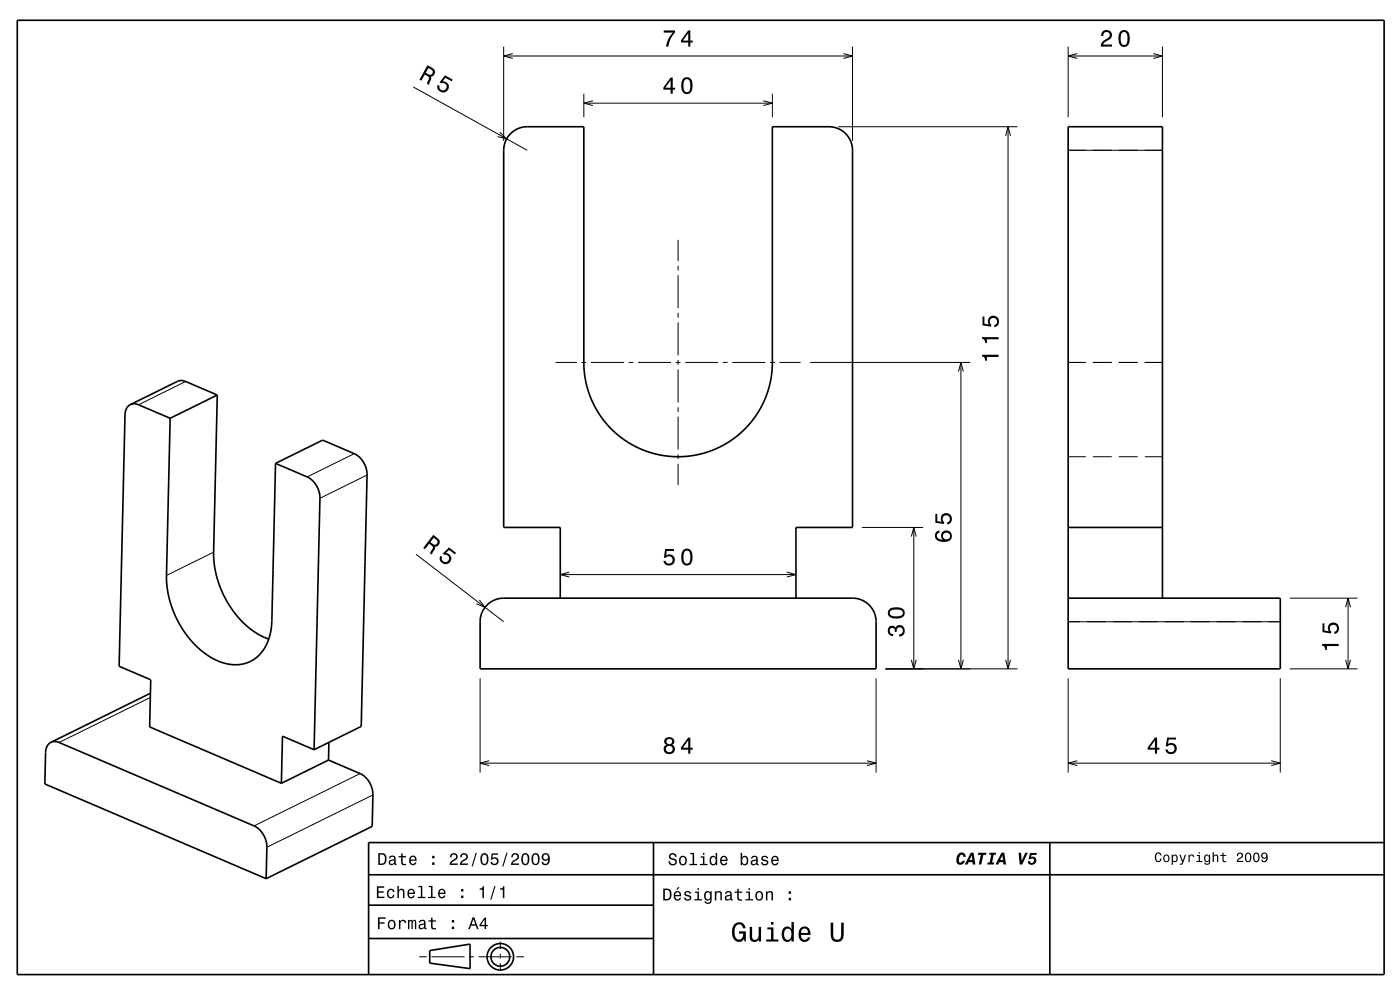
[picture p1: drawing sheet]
<svg xmlns="http://www.w3.org/2000/svg" width="297mm" height="210mm" viewBox="0 0 297 210" stroke-linecap="round" stroke-linejoin="round" font-family="sans-serif">
<g fill="none" stroke="#000" stroke-width=".21">
<path d="M87.7 18.4l24.2 13.5M106.9 9.9v20M106.9 11.9h74M108.8 11.4l-1.9 .5 1.9 .5M123.9 19.9v5M163.9 19.9v5M178.9 11.4l2 .5-2 .5M180.9 9.9v20M226.6 9.9v15M226.6 11.9h20M228.5 11.4l-1.9 .5 1.9 .5M244.7 11.4l1.9 .5-1.9 .5"/>
<path d="M246.6 9.9v15M106 28.1l1.5 1.4-2-.5M123.9 21.9h40M125.8 21.4l-1.9 .5 1.9 .5M161.9 21.4l2 .5-2 .5M177.9 26.9h38M213.3 28.8l.6-1.9 .5 1.9M213.9 26.9v115M226.6 31.9h20M143.9 50.9v4.5M143.9 56.4v1M143.9 58.4v7"/>
<path d="M117.9 76.9h4.5M123.4 76.9h1M125.4 76.9h7M133.4 76.9h1M135.4 76.9h7M143.4 76.9h1M143.9 66.4v1M143.9 68.4v7M143.9 76.4v1M143.9 78.4v7M145.4 76.9h7M153.4 76.9h1"/>
<path d="M155.4 76.9h7M163.4 76.9h1M165.4 76.9h4.5M171.9 76.9h34M203.3 78.8l.6-1.9 .5 1.9M203.9 76.9v65M226.6 76.9h3.8M231.9 76.9h4M237.4 76.9h4M242.9 76.9h3.7M39.4 80.9l-10 5M75.2 96.2l-10 5"/>
<path d="M143.9 86.4v1M143.9 88.4v7M143.9 96.4v1M143.9 98.4v4.5M226.6 96.9h3.8M231.9 96.9h4M237.4 96.9h4M242.9 96.9h3.7M45.3 117.1l-10 5M77.9 100.8l-10 4.9M88.2 117.6l18.7 14.3M182.9 111.9h13"/>
<path d="M193.3 113.8l.6-1.9 .5 1.9M193.9 111.9v30M101.7 127.2l1.2 1.6-1.9-.7M118.9 121.9h50M120.8 121.4l-1.9 .5 1.9 .5M166.9 121.4l2 .5-2 .5M193.3 140l.6 1.9 .5-1.9M203.3 140l.6 1.9 .5-1.9M213.3 140l.6 1.9 .5-1.9M226.6 131.9h45M273.6 126.9h14.4M285.5 128.8l.5-1.9 .5 1.9"/>
<path d="M285.5 140l.5 1.9 .5-1.9M286 126.9v15M31.9 147.9l-19.4 9.6M101.9 143.9v20M185.9 143.9v20M187.9 141.9h28M226.6 143.9v20M271.6 143.9v20M273.6 141.9h14.4M76.4 164.1l-22.5 11.1M79.1 168.6l-22.5 11.1M101.9 161.9h84"/>
<path d="M103.8 161.4l-1.9 .5 1.9 .5M183.9 161.4l2 .5-2 .5M226.6 161.9h45M228.5 161.4l-1.9 .5 1.9 .5M269.7 161.4l1.9 .5-1.9 .5M106.1 199.7v1.6M88.9 203h1.6M91.5 203h7M99.5 203h1M101.5 203h7M106.1 202.3v1M106.1 204.3v1.6"/>
<path d="M109.5 203h1.7"/>
</g>
<g fill="none" stroke="#000" stroke-width=".35">
<path d="M3.7 4.3h289.9v202.4h-289.9zM27.7 85.8l.6-.1 .9 .1 6.9 2.9M27.7 85.8l-.8 .7-.4 1.4-1.2 53.4 6.7 2.9-.3 10 28 12M36.1 88.7l-.8 33.8 .1 1.8 .4 2.2 .7 2.5 1.1 2.6 1.3 2.1 1.5 2 1.6 1.7 1.9 1.5 2.1 1.2 1.9 .6 1.6 .3h1.4l1.6-.4 1.4-.7 1.1-1 1-1.2 .9-1.7 .4-1.5 .4-2.9 .8-33.3M46.1 83.8l-6.7-2.9-1.1-.2-.7 .2-9.9 4.9M46.1 83.8l-.8 33.8 .4 3.7 .8 2.6 .9 2.3 1.1 1.9 1.4 2.1 1.7 1.9 1.8 1.5 1.6 1.1 2 .9M46.1 83.8l-10 4.9M58.5 98.3l6.7 2.9a5.1 5.1 0 0 1 2.7 4.5l-1.3 53.3M58.5 98.3l9.9-4.9 6.8 2.8a5.1 5.1 0 0 1 2.7 4.6l-1.3 53.3-10 4.9M226.6 111.9h20M103.3 128.4a5 5 0 0 1 3.6-1.5h74a5 5 0 0 1 5 5v10h-84v-10a5 5 0 0 1 1.4-3.5zM118.9 126.9v-15h-12v-80a5 5 0 0 1 5-5h12v50.7l.5 4 1.2 3.5 1.2 2.2 1.8 2.5 2.2 2.3 2.2 1.6 2.5 1.3 2.8 1.1 2.9 .6 2.7 .2 2.8-.2 2.9-.7 2.8-1 2.4-1.4 2.4-1.8 1.7-1.8 1.8-2.4 1.3-2.4 1.3-3.5 .5-4 .1-50.8h12a5 5 0 0 1 5 5v80h-12v15"/>
<path d="M226.6 126.9h45v15h-45v-115h20v100M10.8 157.5l.8-.2 .9 .2 41.4 17.7a5.1 5.1 0 0 1 2.7 4.5l-.1 6.7M10.8 157.5l-.7 .7-.4 1.1-.2 7 47 20.1M31.9 147.1l-21.1 10.4M66.6 159l-6.7-2.8-.2 10M69.8 157.5l-.1 3.7M69.7 161.2l6.7 2.9a5.1 5.1 0 0 1 2.7 4.5l-.1 6.7-22.5 11.1M69.7 161.2l-10 5M138.6 178.7v28M222.7 178.7v28M293.6 178.7h-215.4v28M78.2 192h60.4"/>
<path d="M78.2 185.6h215.4M78.2 199.1h60.4M91.2 201.6l8.5-1.3v5.2l-8.5-1.2z"/>
<circle cx="106.1" cy="203" r="2.81"/>
<circle cx="106.1" cy="203" r="1.99"/>
</g>
<g fill="#000">
<path d="M90.7 13.8l-1.7 3.1 .4 .2 .7-1.3a1.09 1.09 0 0 1 .9 .8l-.4 1.2 .4 .2 .5-1.4-.1-.3a.97 .97 0 0 0 .9-.8 .97 .97 0 0 0-.6-1.1zM90.9 14.4a1.09 1.09 0 0 1 .9 .9 .6 .6 0 0 1-.4 .5 .6 .6 0 0 1-.6-.1l-.5-.2z" fill-rule="evenodd"/>
<path d="M94.4 16l1.6 .9-.2 .4-1.3-.8-.6 .8a1.21 1.21 0 0 1 1.3 1.3 1.21 1.21 0 0 1-1.5 1 1.21 1.21 0 0 1-.9-1.6l.5 .2a.8 .8 0 0 0 .8 .9 .8 .8 0 0 0 .7-1 .8 .8 0 0 0-1.2-.4l-.3-.2z" fill-rule="evenodd"/>
<path d="M140.8 6.5v.4h1.9a5.2 5.2 0 0 0-1.4 3h.5a5.3 5.3 0 0 1 1.4-3v-.4zM146 6.5l-1.5 2.1v.4h1.5v.9h.5v-.9h.5v-.4h-.5v-2.1zM146 7v1.6h-1.1z" fill-rule="evenodd"/>
<path d="M142.3 16.5l-1.6 2.1v.4h1.6v.9h.4v-.9h.5v-.4h-.5v-2.1zM142.3 17v1.6h-1.2zM144.8 16.8a2.67 2.67 0 0 0 .4 3.1 1.14 1.14 0 0 0 1.7-.9 2.31 2.31 0 0 0-.7-2.5l-.5-.1-.5 .1zM145.4 16.9h.7a2.37 2.37 0 0 1 0 2.6h-.7a2.38 2.38 0 0 1 0-2.6z" fill-rule="evenodd"/>
<path d="M233.9 6.7l-.3 .9h.4a.7 .7 0 0 1 .6-.8 .7 .7 0 0 1 .8 .5 .7 .7 0 0 1-.5 .8 1.8 1.8 0 0 0-1.4 1.8h2.4v-.5h-1.9a2.23 2.23 0 0 1 1.5-1.1 1.13 1.13 0 0 0 .1-1.7 1.13 1.13 0 0 0-1.7 .1zM237.6 6.8a2.68 2.68 0 0 0 .3 3.1 1.14 1.14 0 0 0 1.7-.9 2.31 2.31 0 0 0-.6-2.5l-.5-.1-.6 .1zM238.1 6.9h.7a2.38 2.38 0 0 1 0 2.6h-.7a2.37 2.37 0 0 1 0-2.6z" fill-rule="evenodd"/>
<path d="M208.3 75.3v.3a.77 .77 0 0 1 .7 .9h.4v-.8h2.5v-.4zM208.3 71.5v.4a.77 .77 0 0 1 .7 .9h.4v-.8h2.5v-.5zM208.4 67.1v1.9l1.9 .3v-.4a.79 .79 0 0 1-.2-1.2 .79 .79 0 0 1 1.2 0 .79 .79 0 0 1-.1 1.2h-.3v.5a1.21 1.21 0 0 0 1.1-1.5 1.21 1.21 0 0 0-1.6-.8 1.21 1.21 0 0 0-.6 1.7l-1-.1v-1.6z" fill-rule="evenodd"/>
<path d="M91.9 113.4l-2.1 2.8 .4 .3 .9-1.2a.84 .84 0 0 1 .6 1.2l-.5 .8 .4 .4 .7-1.4-.1-.4a.97 .97 0 0 0 1-.6 .97 .97 0 0 0-.4-1.1zM92 114.1a1.09 1.09 0 0 1 .8 1 .61 .61 0 0 1-.4 .4 .61 .61 0 0 1-.7-.2l-.4-.3z" fill-rule="evenodd"/>
<path d="M93.4 117.9l.4 .3a.79 .79 0 0 0 .5 1 .79 .79 0 0 0 1-.6 .79 .79 0 0 0-.7-.9h-.4l-.3-.3 1.4-1.3 1.4 1.2-.2 .3-1.2-.9-.7 .6a1.21 1.21 0 0 1 1 1.5 1.21 1.21 0 0 1-1.6 .8 1.21 1.21 0 0 1-.6-1.7z" fill-rule="evenodd"/>
<path d="M141.1 116.5l-.3 1.8h.4a.8 .8 0 0 1 1.3-.2 .8 .8 0 0 1-.1 1.2 .8 .8 0 0 1-1.2-.3h-.5a1.21 1.21 0 0 0 1.5 1 1.21 1.21 0 0 0 .9-1.6 1.21 1.21 0 0 0-1.8-.6l.1-.9h1.6v-.4zM144.8 116.8a2.66 2.66 0 0 0 .4 3.1 1.14 1.14 0 0 0 1.7-.9 2.31 2.31 0 0 0-.7-2.5l-.5-.1-.5 .1zM145.4 116.9h.7a2.37 2.37 0 0 1 0 2.6h-.7a2.38 2.38 0 0 1 0-2.6z" fill-rule="evenodd"/>
<path d="M198.6 112.9a1.33 1.33 0 0 0-.1 1.4 1.33 1.33 0 0 0 1.4 .6 1.63 1.63 0 0 0 2.1-1.2 1.15 1.15 0 0 0-1.6-1.1 1.15 1.15 0 0 0-.4 1.9 1.02 1.02 0 0 1-1.3-.9 .58 .58 0 0 1 .6-.6v-.5zM200.1 113.7a.75 .75 0 0 1 1.5 0 .75 .75 0 0 1-1.5 0zM198.4 109v1.9l1.9 .3v-.4a.8 .8 0 0 1-.2-1.3 .8 .8 0 0 1 1.2 .1 .8 .8 0 0 1-.4 1.2v.5a1.21 1.21 0 0 0 1.1-1.5 1.21 1.21 0 0 0-1.7-.9 1.21 1.21 0 0 0-.5 1.8l-1-.2v-1.5z" fill-rule="evenodd"/>
<path d="M188.6 133a1.17 1.17 0 0 0-.2 1.3 1.17 1.17 0 0 0 1.1 .6v-.4a.62 .62 0 0 1-.8-.3 .62 .62 0 0 1 .3-.8 .62 .62 0 0 1 .8 .2v.5h.4a.72 .72 0 0 1 .5-1 .72 .72 0 0 1 .9 .5 .72 .72 0 0 1-.5 .9l-.3 .1v.4a1.18 1.18 0 0 0 1.1-1.5 1.18 1.18 0 0 0-1.8-.6l-.1 .2a.86 .86 0 0 0-1.4-.1zM188.8 129.1a1.13 1.13 0 0 0-.4 1.2 1.13 1.13 0 0 0 1 .9 2.29 2.29 0 0 0 2.4-.7 1.14 1.14 0 0 0-.9-1.6 2.86 2.86 0 0 0-2.1 .2zM188.8 129.7a2.37 2.37 0 0 1 2.7 0v.7a2.37 2.37 0 0 1-2.7 0z" fill-rule="evenodd"/>
<path d="M280.5 136.6v.3a.77 .77 0 0 1 .6 1h.4v-.8h2.5v-.5zM280.6 132.2v1.9l1.8 .3v-.4a.79 .79 0 0 1-.2-1.2 .79 .79 0 0 1 1.2 0 .79 .79 0 0 1-.1 1.1l-.2 .1v.5a1.21 1.21 0 0 0 1-1.5 1.21 1.21 0 0 0-1.6-.8 1.21 1.21 0 0 0-.6 1.7l-.9-.1v-1.6z" fill-rule="evenodd"/>
<path d="M141.2 156.6a.83 .83 0 0 0 .2 1.4 1.11 1.11 0 0 0-.5 1.5 1.11 1.11 0 0 0 1.6 .4 1.03 1.03 0 0 0 .7-.9 1.03 1.03 0 0 0-.6-1 .88 .88 0 0 0 .4-1.1 .88 .88 0 0 0-1-.5zM141.3 158.9a.71 .71 0 0 1 1.4 0 .71 .71 0 0 1-1.4 0zM141.4 157.3a.6 .6 0 0 1 1.2 0 .6 .6 0 0 1-1.2 0zM146 156.5l-1.5 2.1v.4h1.5v.9h.5v-.9h.5v-.4h-.5v-2.1zM146 157v1.6h-1.1z" fill-rule="evenodd"/>
<path d="M245 156.5l-1.5 2.1v.4h1.5v.9h.5v-.9h.5v-.4h-.5v-2.1zM245 157v1.6h-1.1zM247.6 156.5l-.3 1.8h.4a.79 .79 0 0 1 1.2-.2 .79 .79 0 0 1 0 1.2 .79 .79 0 0 1-1.1-.1l-.1-.2h-.5a1.21 1.21 0 0 0 1.5 1 1.21 1.21 0 0 0 .8-1.6 1.21 1.21 0 0 0-1.7-.6l.1-.9h1.6v-.4z" fill-rule="evenodd"/>
<path d="M80 188v2.5h1.5v-.3h-1.2v-.8h1.1v-.3h-1.1v-.8h1.2v-.3zM82.3 188.8a1.04 1.04 0 0 0-.2 1.2 1.04 1.04 0 0 0 1.1 .5l.4-.4 .1-.3h-.3l-.3 .5a.73 .73 0 0 1-.7-.8 .73 .73 0 0 1 .7-.7l.3 .4h.3a.78 .78 0 0 0-.6-.7 .78 .78 0 0 0-.8 .3zM84.3 187.9v2.6h.3v-1.1a.45 .45 0 0 1 .3-.6 .45 .45 0 0 1 .6 .3v1.4h.3v-1.3a.63 .63 0 0 0-.4-.7 .63 .63 0 0 0-.8 .4v-1zM86.6 188.8a1.04 1.04 0 0 0-.1 1.1 1.04 1.04 0 0 0 1 .6l.5-.5h-.3l-.5 .3a.54 .54 0 0 1-.5-.7h1.3a.83 .83 0 0 0-.3-.9 .83 .83 0 0 0-1.1 .1zM86.9 188.9l.1-.1a.48 .48 0 0 1 .5 .1 .48 .48 0 0 1 .2 .5h-1zM88.8 187.9v.3h.5v2h-.7v.3h1.6v-.3h-.6v-2.3zM90.9 187.9v.3h.5v2h-.6v.3h1.6v-.3h-.6v-2.3zM93.1 188.8a1.04 1.04 0 0 0-.1 1.1 1.04 1.04 0 0 0 1 .6l.5-.5h-.3l-.4 .3a.54 .54 0 0 1-.5-.7h1.2a.83 .83 0 0 0-.3-.9 .83 .83 0 0 0-1.1 .1zM93.4 188.9l.1-.1a.47 .47 0 0 1 .5 .1 .47 .47 0 0 1 .2 .5h-.9zM97.8 190v.5h.5v-.5zM97.8 188.6v.5h.5v-.5zM101.7 188.5v.2h.6v1.8h.4v-2.5h-.3a.55 .55 0 0 1-.7 .5zM104.9 187.9l-.9 2.9h.3l.8-2.9zM106.1 188.5v.2h.6v1.8h.3v-2.5h-.2a.55 .55 0 0 1-.7 .5z" fill-rule="evenodd"/>
<path d="M80.2 194.6v2.5h.3v-1.2h1.1v-.3h-1.1v-.7h1.3v-.3zM82.5 195.4a1.04 1.04 0 0 0-.2 1.2 1.04 1.04 0 0 0 1.1 .5 1.04 1.04 0 0 0 .5-1.3 1.04 1.04 0 0 0-1.2-.6zM82.7 195.6a.48 .48 0 0 1 .5-.2 .48 .48 0 0 1 .4 .4 .66 .66 0 0 1 0 .8 .66 .66 0 0 1-.7 .2 .97 .97 0 0 1-.2-1.2zM84.6 195.2v1.9h.3v-1.1a.47 .47 0 0 1 .3-.6 .47 .47 0 0 1 .6 .2v.2h.3a.64 .64 0 0 0-.4-.7 .64 .64 0 0 0-.8 .4v-.3zM86.6 195.2v1.9h.2v-1.3l.2-.4h.2l.1 .2v1.5h.3v-1.5l.2-.3 .2 .4v1.4h.3v-1.3a.5 .5 0 0 0-.4-.7l-.4 .3-.3-.3-.4 .3v-.2zM89.1 195.3l-.2 .4h.3a.39 .39 0 0 1 .4-.4 .39 .39 0 0 1 .3 .6h-.1a.65 .65 0 0 0-1 .4 .65 .65 0 0 0 .6 .8l.6-.3 .1 .3h.4v-.2l-.2-.1v-1.1a.72 .72 0 0 0-.5-.6 .72 .72 0 0 0-.7 .2zM89.2 196.3l.8-.2a.55 .55 0 0 1-.2 .6 .55 .55 0 0 1-.6 .1zM91.4 194.7v.5h-.5v.3h.5l.1 1.3a.75 .75 0 0 0 1 .3v-.2a.49 .49 0 0 1-.7-.3v-1.1h.7v-.3h-.7v-.5zM95.9 196.6v.5h.5v-.5zM95.9 195.2v.5h.5v-.5zM100.3 194.6l-1 2.5h.4l.2-.7h1l.3 .7h.3l-.9-2.5zM100.4 194.9l.4 1.1h-.7zM102.8 194.6l-1.1 1.6v.3h1.1v.6h.3v-.6h.4v-.3h-.4v-1.6zM102.8 195.1v1.1h-.8z" fill-rule="evenodd"/>
<path d="M80.2 181v2.5h.9a1.37 1.37 0 0 0 .7-2.2 1.56 1.56 0 0 0-1.6-.3zM80.6 181.3a.98 .98 0 0 1 1.1 .7 .98 .98 0 0 1-.6 1.2h-.5zM82.7 181.6l-.2 .5h.3a.39 .39 0 0 1 .5-.4 .39 .39 0 0 1 .3 .6h-.2a.65 .65 0 0 0-.9 .4 .65 .65 0 0 0 .5 .8l.7-.3v.2l.4 .1v-.3h-.1l-.1-1.1a.72 .72 0 0 0-.4-.6 .72 .72 0 0 0-.8 .1zM82.8 182.7l.8-.2a.55 .55 0 0 1-.1 .6 .55 .55 0 0 1-.7 .1zM85.1 181v.6h-.5v.3h.5v1.3a.75 .75 0 0 0 1 .3v-.3a.49 .49 0 0 1-.7-.2v-1.1h.7v-.3h-.7v-.6zM87 181.7a1.04 1.04 0 0 0-.2 1.2 1.04 1.04 0 0 0 1.1 .6l.5-.6h-.4l-.4 .4a.54 .54 0 0 1-.5-.7h1.3a.83 .83 0 0 0-.4-1 .83 .83 0 0 0-1 .1zM87.3 181.9l.1-.1a.47 .47 0 0 1 .5 .1 .47 .47 0 0 1 .2 .4h-1zM91.7 182.9v.6h.5v-.6zM91.7 181.5v.6h.5v-.6zM95.7 181.2l-.3 .7h.4a.5 .5 0 0 1 .3-.6 .5 .5 0 0 1 .6 .3 .5 .5 0 0 1-.3 .6l-.2 .1a1.18 1.18 0 0 0-.8 1.2h1.7v-.3h-1.4l.7-.6a.83 .83 0 0 0 .6-1.2 .83 .83 0 0 0-1.3-.2zM97.8 181.2l-.2 .7h.3a.5 .5 0 0 1 .4-.6 .5 .5 0 0 1 .6 .3 .5 .5 0 0 1-.3 .6l-.2 .1a1.17 1.17 0 0 0-.8 1.2h1.7v-.3h-1.4l.6-.6a.83 .83 0 0 0 .7-1.2 .83 .83 0 0 0-1.4-.2zM100.9 180.9l-.9 2.9h.3l.9-2.9zM102.1 181.3a1.44 1.44 0 0 0 .7 2.2 1.45 1.45 0 0 0 .6-2.2 .79 .79 0 0 0-1.3 0zM102.5 181.3h.5a1.69 1.69 0 0 1 0 1.9h-.5a1.71 1.71 0 0 1 0-1.9zM104.3 181l-.2 1.4h.3a.57 .57 0 0 1 .9-.2 .57 .57 0 0 1-.1 .9 .57 .57 0 0 1-.8-.3h-.4a.86 .86 0 0 0 1.1 .8 .86 .86 0 0 0 .6-1.2 .86 .86 0 0 0-1.2-.4l.1-.7h1.1v-.3zM107.4 180.9l-.9 2.9h.3l.9-2.9zM108.7 181.2l-.2 .7h.3a.5 .5 0 0 1 .4-.6 .5 .5 0 0 1 .6 .3 .5 .5 0 0 1-.4 .6l-.2 .1a1.17 1.17 0 0 0-.8 1.2h1.7v-.3h-1.3l.6-.6a.84 .84 0 0 0 .6-1.2 .84 .84 0 0 0-1.3-.2zM110.8 181.3a1.44 1.44 0 0 0 .6 2.2 1.45 1.45 0 0 0 .7-2.2 .79 .79 0 0 0-1.3 0zM111.2 181.3h.5a1.69 1.69 0 0 1 0 1.9h-.5a1.71 1.71 0 0 1 0-1.9zM113 181.3a1.44 1.44 0 0 0 .6 2.2 1.45 1.45 0 0 0 .7-2.2 .79 .79 0 0 0-1.3 0zM113.4 181.3h.5a1.71 1.71 0 0 1 0 1.9h-.5a1.69 1.69 0 0 1 0-1.9zM115.1 181.2a.82 .82 0 0 0 0 1.2 .82 .82 0 0 0 1.2-.1 .73 .73 0 0 1-.6 1l-.3-.2-.2-.2h-.3a.88 .88 0 0 0 1.1 .6 .88 .88 0 0 0 .6-1 1.01 1.01 0 0 0-.2-1.3 1.01 1.01 0 0 0-1.3 0zM115.2 181.8a.55 .55 0 0 1 1.1 0 .55 .55 0 0 1-1.1 0z" fill-rule="evenodd"/>
<path d="M140.7 188.5v2.5h.8a1.37 1.37 0 0 0 .7-2.2 1.55 1.55 0 0 0-1.5-.3zM141 188.8a.98 .98 0 0 1 1.2 .7 .98 .98 0 0 1-.7 1.2h-.5zM143.8 188.2l-.3 .6h.2l.5-.6zM143.1 189.3a1.04 1.04 0 0 0-.1 1.1 1.04 1.04 0 0 0 1 .6l.5-.6h-.3l-.5 .4a.54 .54 0 0 1-.5-.7h1.3a.83 .83 0 0 0-.3-1 .83 .83 0 0 0-1.1 .2zM143.4 189.4l.1-.1a.48 .48 0 0 1 .5 .1 .48 .48 0 0 1 .2 .5h-1zM145.3 189.2l-.1 .1a.69 .69 0 0 0 .8 .9l.3 .1a.43 .43 0 0 1-.4 .5 .43 .43 0 0 1-.5-.4h-.3a.74 .74 0 0 0 .9 .7 .74 .74 0 0 0 .5-1.1l-1-.3a.38 .38 0 0 1 .3-.5 .38 .38 0 0 1 .5 .4h.3a.77 .77 0 0 0-1.3-.4zM147.5 189.1v.3h.5v1.3h-.7v.3h1.6v-.3h-.6v-1.6zM147.9 188.4v.4h.4v-.4zM149.6 189.3a1.06 1.06 0 0 0-.2 1.1 1.06 1.06 0 0 0 .9 .6l.4-.3a.52 .52 0 0 1-.3 .7 .52 .52 0 0 1-.7-.2h-.3a.78 .78 0 0 0 .9 .6 .78 .78 0 0 0 .7-.9v-1.8h-.3v.3l-.3-.3a.65 .65 0 0 0-.8 .2zM149.8 189.5a.45 .45 0 0 1 .5-.2 .45 .45 0 0 1 .3 .4 .65 .65 0 0 1 .1 .8 .65 .65 0 0 1-.7 .2l-.3-.3zM151.6 189.1v1.9h.4v-1.1a.45 .45 0 0 1 .2-.6 .45 .45 0 0 1 .6 .3v1.4h.3v-1.3a.63 .63 0 0 0-.4-.7 .63 .63 0 0 0-.8 .4v-.3zM154 189.2l-.2 .4h.3a.39 .39 0 0 1 .5-.4 .39 .39 0 0 1 .3 .6h-.2a.65 .65 0 0 0-.9 .4 .65 .65 0 0 0 .5 .9l.7-.4v.3h.4v-.2l-.1-.1-.1-1.1a.73 .73 0 0 0-1.2-.4zM154.1 190.2l.8-.2a.55 .55 0 0 1-.1 .6 .55 .55 0 0 1-.7 .1zM156.4 188.6v.5h-.5v.3h.5v1.3a.74 .74 0 0 0 1 .3v-.2a.49 .49 0 0 1-.7-.3v-1.1h.7v-.3h-.7v-.5zM158.3 189.1v.3h.5v1.3h-.6v.3h1.6v-.3h-.7v-1.6zM158.8 188.4v.4h.3v-.4zM160.4 189.3a1.04 1.04 0 0 0-.1 1.2 1.04 1.04 0 0 0 1.1 .5 1.04 1.04 0 0 0 .5-1.3 1.04 1.04 0 0 0-1.2-.6zM160.7 189.5a.48 .48 0 0 1 .5-.2 .48 .48 0 0 1 .3 .4 .66 .66 0 0 1 .1 .8 .66 .66 0 0 1-.8 .2 .97 .97 0 0 1-.1-1.2zM162.5 189.1v1.9h.3v-1.1a.45 .45 0 0 1 .3-.6 .45 .45 0 0 1 .6 .3v1.4h.3v-1.3a.63 .63 0 0 0-.5-.7 .63 .63 0 0 0-.7 .4v-.3zM167.3 190.5v.5h.5v-.5zM167.3 189.1v.5h.5v-.5z" fill-rule="evenodd"/>
<path d="M142.1 181.2a.69 .69 0 0 0-.2 .7 .69 .69 0 0 0 .7 .5h.3a.46 .46 0 0 1 .3 .7 .46 .46 0 0 1-.7 .1l-.4-.5h-.3a.86 .86 0 0 0 1.1 .9 .86 .86 0 0 0 .5-1.3l-.6-.2a.51 .51 0 0 1-.6-.5 .5 .5 0 0 1 .6-.4 .5 .5 0 0 1 .4 .6h.3a.85 .85 0 0 0-.5-.8 .85 .85 0 0 0-.9 .2zM144.3 181.8a1.04 1.04 0 0 0-.2 1.2 1.04 1.04 0 0 0 1.1 .5 1.04 1.04 0 0 0 .5-1.3 1.04 1.04 0 0 0-1.2-.6zM144.5 182a.48 .48 0 0 1 .5-.2 .48 .48 0 0 1 .4 .4 .67 .67 0 0 1 0 .8 .67 .67 0 0 1-.7 .3 .98 .98 0 0 1-.2-1.3zM146.4 180.9v.3h.5v2.1h-.6v.2h1.6v-.2h-.7v-2.4zM148.6 181.6v.3h.5v1.4h-.6v.2h1.6v-.2h-.7v-1.7zM149.1 180.9v.4h.4v-.4zM150.7 181.8a1.07 1.07 0 0 0-.2 1.1 1.07 1.07 0 0 0 .9 .7l.4-.4v.3h.3v-2.6h-.3v1a.64 .64 0 0 0-1.1-.1zM151 182a.44 .44 0 0 1 .5-.2 .44 .44 0 0 1 .3 .4 .65 .65 0 0 1 0 .8 .65 .65 0 0 1-.7 .3l-.2-.4zM153 181.8a1.04 1.04 0 0 0-.2 1.2 1.04 1.04 0 0 0 1 .5l.5-.5h-.3l-.4 .3a.54 .54 0 0 1-.5-.7h1.3a.83 .83 0 0 0-.4-.9 .83 .83 0 0 0-1 .1zM153.2 181.9l.2-.1a.47 .47 0 0 1 .5 .1 .47 .47 0 0 1 .1 .5h-.9zM157.1 180.9v2.6h.3v-.3a.66 .66 0 0 0 .8 .4 .66 .66 0 0 0 .5-.6 .9 .9 0 0 0 0-1.1 .9 .9 0 0 0-1-.3l-.3 .3v-1zM157.6 182a.45 .45 0 0 1 .5-.2 .45 .45 0 0 1 .3 .4 .65 .65 0 0 1 0 .8 .65 .65 0 0 1-.7 .3 1 1 0 0 1-.1-1.3zM159.5 181.7l-.2 .4h.3a.39 .39 0 0 1 .5-.3 .39 .39 0 0 1 .3 .5l-.2 .1a.65 .65 0 0 0-.9 .3 .65 .65 0 0 0 .5 .9l.7-.3v.2h.4v-.2l-.1-.1-.1-1.1a.73 .73 0 0 0-1.2-.4zM159.6 182.8l.8-.3a.55 .55 0 0 1-.1 .7 .55 .55 0 0 1-.7 0zM161.7 181.7l-.2 .2a.69 .69 0 0 0 .9 .8l.2 .1a.43 .43 0 0 1-.3 .5 .43 .43 0 0 1-.5-.4h-.3a.74 .74 0 0 0 .9 .7 .74 .74 0 0 0 .5-1l-1-.4a.38 .38 0 0 1 .3-.5 .38 .38 0 0 1 .4 .4h.4a.78 .78 0 0 0-1.3-.4zM163.8 181.8a1.04 1.04 0 0 0-.2 1.2 1.04 1.04 0 0 0 1.1 .5l.5-.5h-.4l-.4 .3a.54 .54 0 0 1-.5-.7h1.3a.83 .83 0 0 0-.4-.9 .83 .83 0 0 0-1 .1zM164.1 181.9l.1-.1a.48 .48 0 0 1 .5 .1 .48 .48 0 0 1 .2 .5h-1z" fill-rule="evenodd"/>
<path d="M155.7 196.2a2.76 2.76 0 0 0 .5 3.5 1.27 1.27 0 0 0 1.6-.5l.1 .5h.3v-2.1h-1.4v.4h.9a.98 .98 0 0 1-1.3 1.2 2.32 2.32 0 0 1 0-3 .81 .81 0 0 1 1.2 .7h.6a1.37 1.37 0 0 0-1-1.3 1.37 1.37 0 0 0-1.5 .6zM159 196.6v2.1a1.01 1.01 0 0 0 .8 1.1 1.01 1.01 0 0 0 1.2-.6v.5h.5v-3.1h-.6v1.8a.74 .74 0 0 1-.4 .9 .74 .74 0 0 1-.9-.4v-2.3zM162.8 196.7v.5h.8v2.1h-1.1v.4h2.6v-.4h-1v-2.6zM163.6 195.6v.6h.5v-.6zM166.1 196.9a1.8 1.8 0 0 0 .9 2.9l.5-.1 .4-.5v.5h.5v-4.1h-.5v1.5a1.02 1.02 0 0 0-1.8-.2zM166.5 197.3a.71 .71 0 0 1 .8-.3 .71 .71 0 0 1 .5 .6 1.28 1.28 0 0 1-.7 1.8 1.36 1.36 0 0 1-.6-2.1zM169.7 196.9a1.77 1.77 0 0 0 .9 2.9 1.21 1.21 0 0 0 1.3-1h-.5l-.3 .4-.4 .2a.87 .87 0 0 1-.8-1.1h2a1.33 1.33 0 0 0-.5-1.6 1.33 1.33 0 0 0-1.7 .2zM170.1 197.2a.75 .75 0 0 1 .9-.2 .75 .75 0 0 1 .4 .9h-1.5zM176.2 195.7v2.5a1.4 1.4 0 0 0 1.4 1.6 1.4 1.4 0 0 0 1.4-1.6v-2.5h-.6v2.5a.88 .88 0 0 1-.8 1.1 .88 .88 0 0 1-.8-1.1v-2.5z" fill-rule="evenodd"/>
<path d="M203.4 181.1l-.2 .2a1.53 1.53 0 0 0 .1 2.1 1.04 1.04 0 0 0 1.4-.8h-.5l-.5 .4a.93 .93 0 0 1-.3-1 .93 .93 0 0 1 .7-.7l.2 .5h.6a.86 .86 0 0 0-.5-.9 .86 .86 0 0 0-1 .2zM206 180.9l-1.3 2.5h.6l.2-.5h.8l.1 .5h.5l-.4-2.5zM206.2 181.4l.1 1h-.6zM207.5 180.9l-.1 .4h.7l-.5 2.1h.6l.4-2.1h.6l.1-.4zM209.9 180.9l-.1 .4h.5l-.4 1.7h-.4l-.1 .4h1.4l.1-.4h-.4l.3-1.7h.4l.1-.4zM212.5 180.9l-1.3 2.5h.6l.2-.5h.8l.1 .5h.5l-.4-2.5zM212.7 181.4l.1 1h-.6zM216.1 180.9l.2 2.5h.5l1.2-2.5h-.5l-.7 1.7-.2-1.7zM218.5 180.9l-.3 1.4 .6-.2a.42 .42 0 0 1 .5 .3 .42 .42 0 0 1-.2 .5 .42 .42 0 0 1-.6-.2h-.4a.88 .88 0 0 0 .9 .8 .88 .88 0 0 0 .8-.9 .88 .88 0 0 0-.7-.9l-.4 .1 .1-.5h1.1l.1-.4z" fill-rule="evenodd"/>
<path d="M245.2 181.1a1.16 1.16 0 0 0 .5 1.8 .76 .76 0 0 0 .7-.8h-.2l-.1 .2a.38 .38 0 0 1-.3 .4 .38 .38 0 0 1-.4-.2l-.1-.7a.65 .65 0 0 1 .4-.8l.4 .5h.3a.68 .68 0 0 0-.5-.7 .68 .68 0 0 0-.7 .3zM246.9 181.5a.83 .83 0 0 0-.1 .9 .83 .83 0 0 0 .9 .4 .79 .79 0 0 0 .4-1.1 .79 .79 0 0 0-1.2-.2zM247.1 181.6l.2-.1a.57 .57 0 0 1 .5 .6 .57 .57 0 0 1-.5 .5l-.2-.3zM248.6 181.3v2.1h.2v-.8a.53 .53 0 0 0 .6 .3 .53 .53 0 0 0 .4-.5 .73 .73 0 0 0 0-.8 .73 .73 0 0 0-.8-.3l-.2 .2v-.2zM248.9 181.6l.1-.1a.56 .56 0 0 1 .6 .6 .56 .56 0 0 1-.6 .5l-.2-.3zM250.2 181.3l.6 1.6-.2 .3h-.3v.2h.4l.2-.2 .7-1.9h-.3l-.4 1.3-.4-1.3zM252.1 181.3v1.5h.3l.1-1.2 .4-.1 .2 .3h.2a.51 .51 0 0 0-.3-.5 .51 .51 0 0 0-.6 .3v-.3zM253.9 181.4v.2h.4v1h-.5v.2h1.3v-.2h-.5v-1.2zM254.3 180.8v.3h.3v-.3zM255.6 181.5a.85 .85 0 0 0-.2 .9 .85 .85 0 0 0 .8 .5l.3-.3a.42 .42 0 0 1-.2 .6 .42 .42 0 0 1-.6-.2h-.2a.63 .63 0 0 0 .7 .5 .63 .63 0 0 0 .5-.7v-1.5h-.2v.3l-.5-.4zM255.8 181.6l.1-.1a.56 .56 0 0 1 .6 .6 .56 .56 0 0 1-.6 .5l-.2-.3zM257.2 180.8v2h.3v-1l.4-.3 .3 .2v1.1h.2v-1a.5 .5 0 0 0-.3-.5 .5 .5 0 0 0-.6 .2v-.7zM259.3 180.9v.5h-.4v.2h.4v1a.6 .6 0 0 0 .9 .3v-.2l-.6-.1v-.3v-.7h.6v-.2h-.6v-.5zM262.6 181l-.2 .6h.3a.4 .4 0 0 1 .2-.5 .4 .4 0 0 1 .5 .3 .4 .4 0 0 1-.2 .5l-.2 .1a.93 .93 0 0 0-.7 .8h1.4v-.2h-1.1l.5-.5a.67 .67 0 0 0 .6-.9 .67 .67 0 0 0-1.1-.2zM264.3 181.1a1.15 1.15 0 0 0 .5 1.8 1.16 1.16 0 0 0 .5-1.8 .63 .63 0 0 0-1 0zM264.6 181.1h.2a.98 .98 0 0 1 0 1.6l-.2-.1-.2-.4v-.7zM266 181.1a1.15 1.15 0 0 0 .5 1.8 1.16 1.16 0 0 0 .5-1.8 .63 .63 0 0 0-1 0zM266.3 181.1h.2a.98 .98 0 0 1 0 1.6l-.2-.1-.2-.4v-.7zM267.7 181a.66 .66 0 0 0 0 1 .66 .66 0 0 0 1-.1 .56 .56 0 0 1-.7 .8l-.2-.3h-.2a.7 .7 0 0 0 .8 .5 .7 .7 0 0 0 .5-.9 .81 .81 0 0 0-.2-.9 .81 .81 0 0 0-1-.1zM267.8 181.5a.45 .45 0 0 1 .9 0 .45 .45 0 0 1-.9 0z" fill-rule="evenodd"/>
</g>
</svg>
